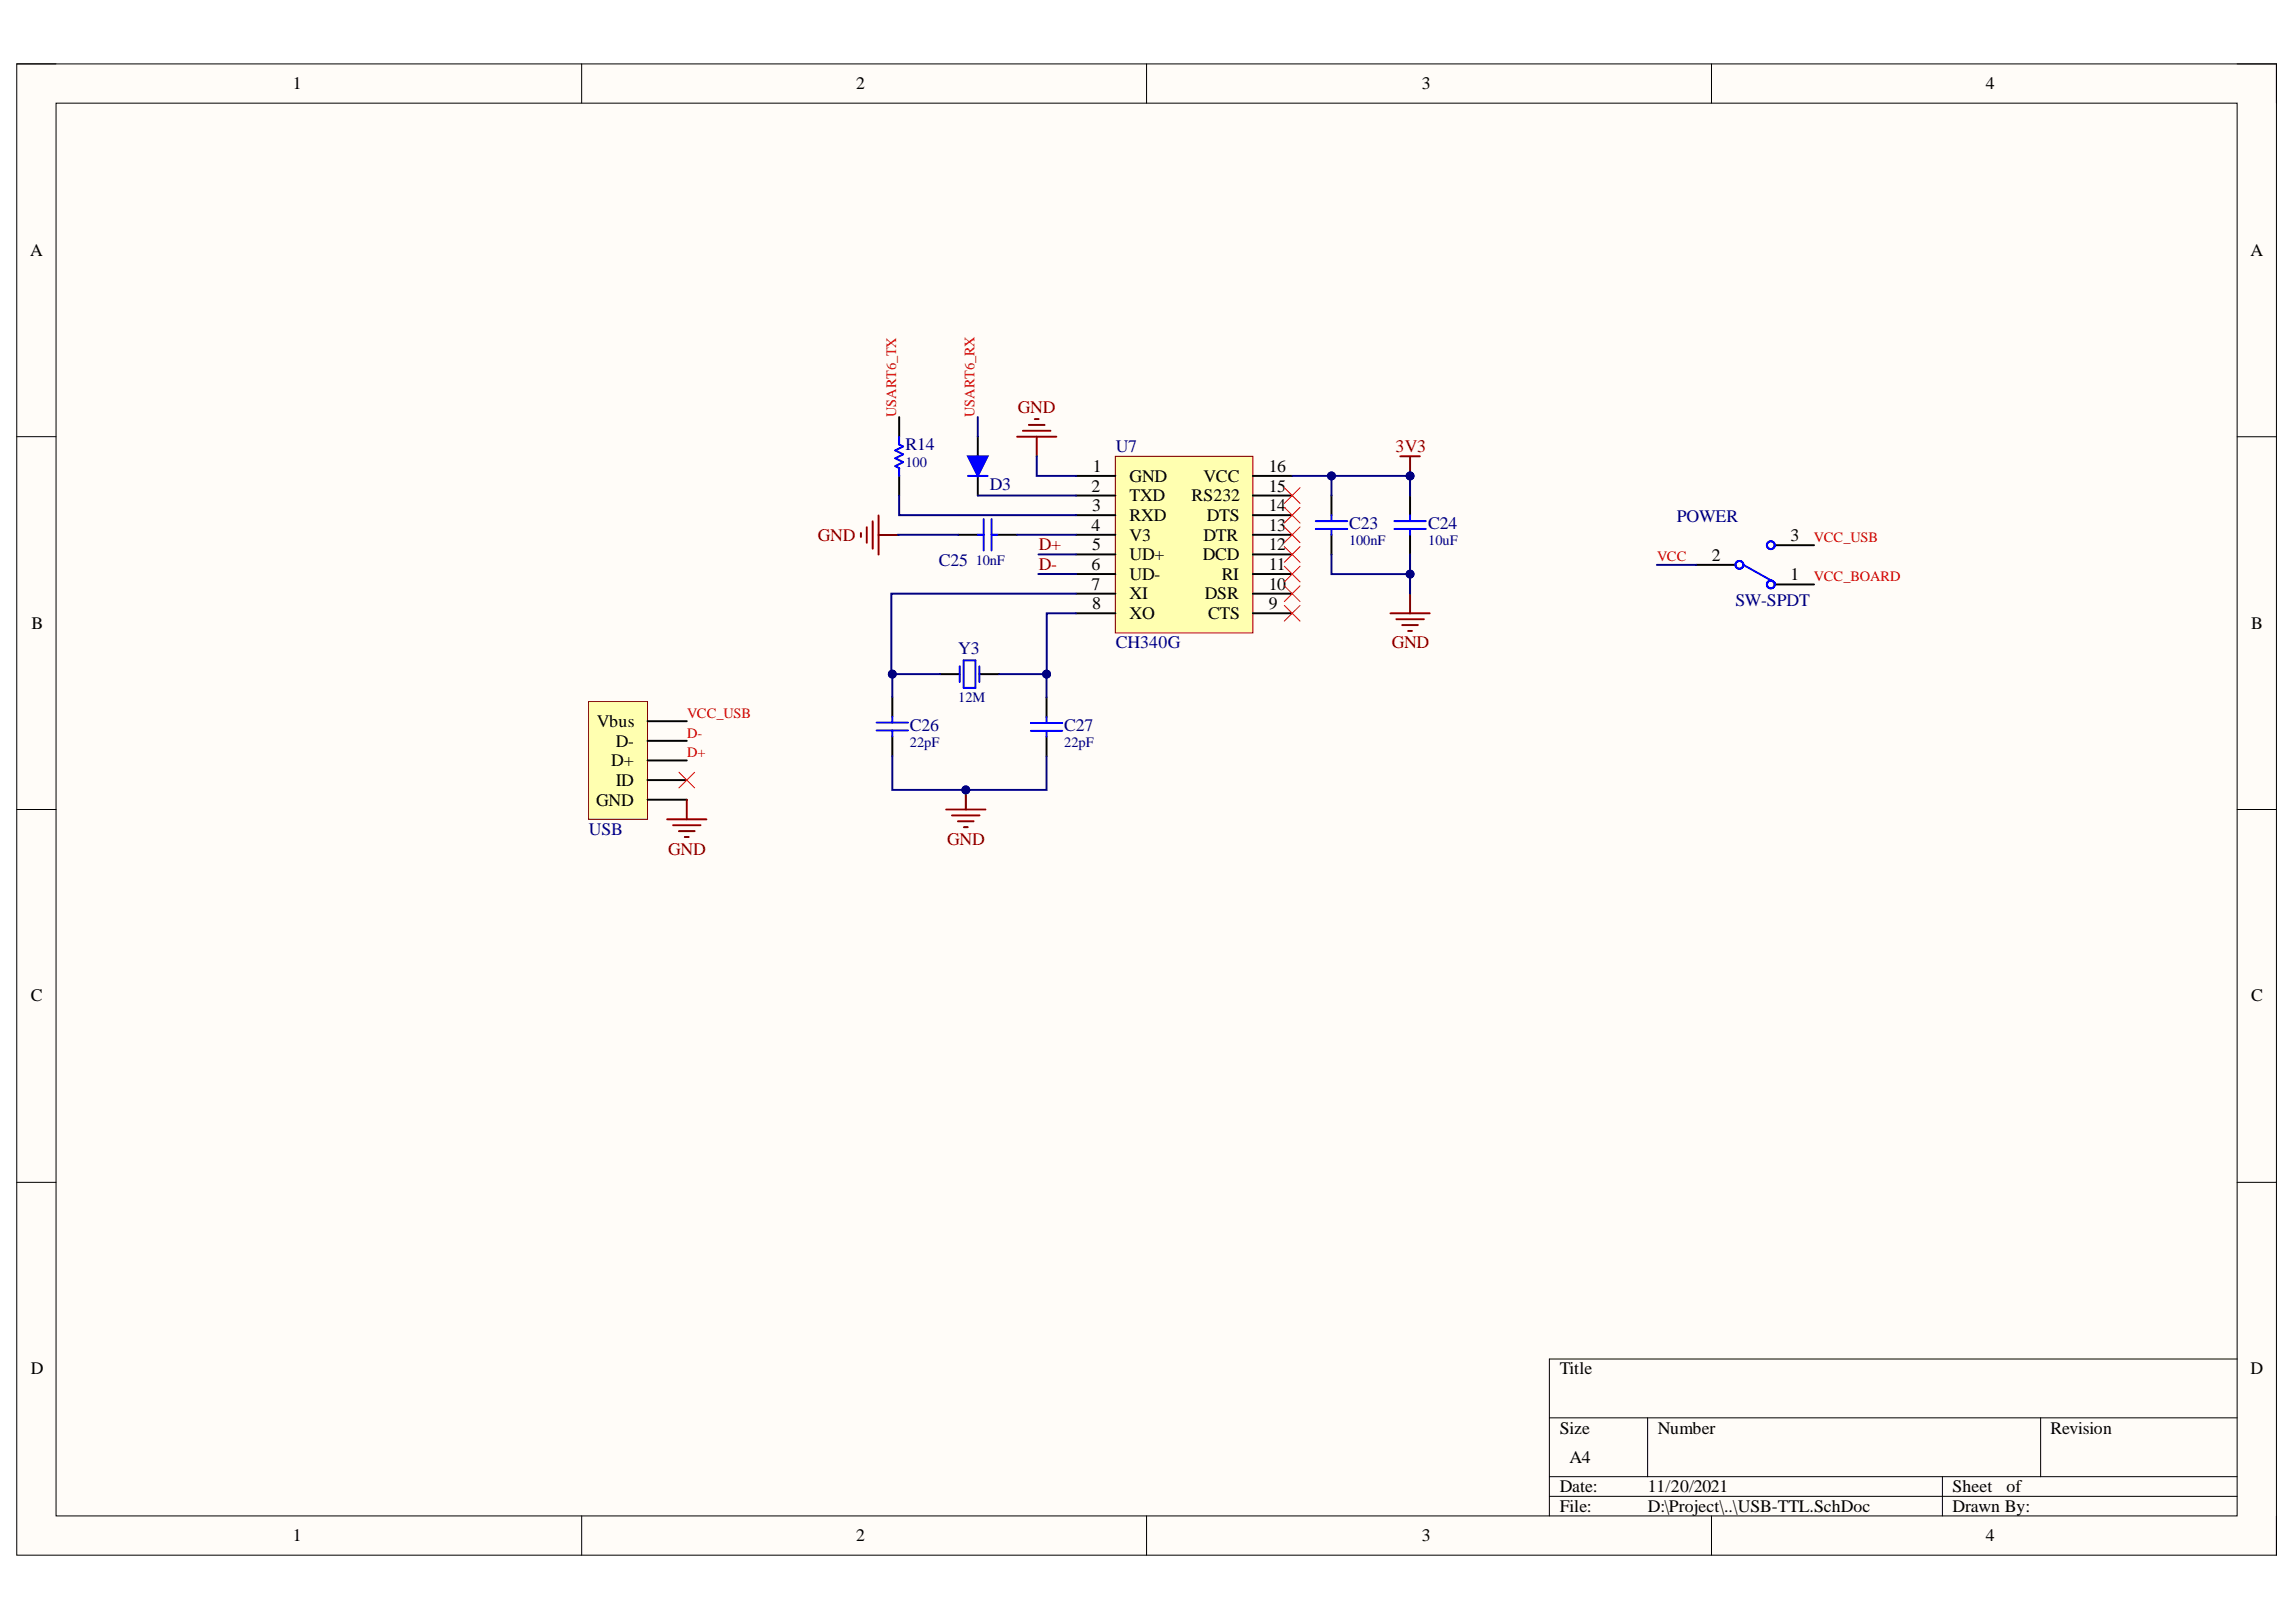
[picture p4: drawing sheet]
<svg xmlns="http://www.w3.org/2000/svg" width="297mm" height="210mm" viewBox="0 0 297 210" stroke-linecap="round" stroke-linejoin="round" font-family="sans-serif">
<defs><g id="words">
<g font-size="2.3">
<text x="37.9" y="11.6">1</text>
<text x="110.8" y="11.6">2</text>
<text x="183.9" y="11.6">3</text>
<text x="256.9" y="11.6">4</text>
<text x="3.9" y="33.1">A</text>
<text x="291.2" y="33.1">A</text>
<text x="141.2" y="63.6">2</text>
<text x="141.4" y="61.1">1</text>
<text x="146.1" y="62.3">GND</text>
<text x="146.1" y="64.9">TXD</text>
<text x="154.2" y="64.9">RS232</text>
<text x="155.7" y="62.3">VCC</text>
<text x="164.1" y="63.6">15</text>
<text x="164.1" y="61.1">16</text>
<text x="141.2" y="68.7">4</text>
<text x="141.3" y="66.2">3</text>
<text x="141.3" y="71.2">5</text>
<text x="146.1" y="67.4">RXD</text>
<text x="146.1" y="70">V3</text>
<text x="155.7" y="70">DTR</text>
<text x="156.1" y="67.4">DTS</text>
<text x="164.1" y="71.2">12</text>
<text x="164.1" y="68.7">13</text>
<text x="164.1" y="66.2">14</text>
<text x="231.6" y="70">3</text>
<text x="141.2" y="73.8">6</text>
<text x="141.2" y="76.3">7</text>
<text x="146.1" y="72.5">UD+</text>
<text x="146.1" y="75">UD-</text>
<text x="146.1" y="77.6">XI</text>
<text x="155.6" y="72.5">DCD</text>
<text x="155.9" y="77.6">DSR</text>
<text x="158.1" y="75">RI</text>
<text x="164.1" y="76.3">10</text>
<text x="164.1" y="73.8">11</text>
<text x="221.5" y="72.6">2</text>
<text x="231.6" y="75.1">1</text>
<text x="4.1" y="81.4">B</text>
<text x="141.3" y="78.8">8</text>
<text x="146.1" y="80.1">XO</text>
<text x="156.3" y="80.1">CTS</text>
<text x="164.1" y="78.8">9</text>
<text x="291.3" y="81.4">B</text>
<text x="77.2" y="94.1">Vbus</text>
<text x="79.1" y="99.2">D+</text>
<text x="79.7" y="96.6">D-</text>
<text x="79.7" y="101.7">ID</text>
<text x="77.1" y="104.3">GND</text>
<text x="4" y="129.6">C</text>
<text x="291.3" y="129.6">C</text>
<text x="4" y="177.8">D</text>
<text x="201.8" y="177.8">Title</text>
<text x="291.2" y="177.8">D</text>
<text x="201.8" y="185.5">Size</text>
<text x="214.5" y="185.5">Number</text>
<text x="265.3" y="185.5">Revision</text>
<text x="203" y="189.3">A4</text>
<text x="201.8" y="193.1">Date:</text>
<text x="201.8" y="195.7">File:</text>
<text x="213.2" y="193.1">11/20/2021</text>
<text x="213.2" y="195.7">D:\Project\..\USB-TTL.SchDoc</text>
<text x="252.6" y="193.1">Sheet</text>
<text x="252.6" y="195.7">Drawn By:</text>
<text x="259.6" y="193.1">of</text>
<text x="37.9" y="199.5">1</text>
<text x="110.8" y="199.5">2</text>
<text x="183.9" y="199.5">3</text>
<text x="256.9" y="199.5">4</text>
</g>
<g font-size="2.3" fill="#800000">
<text x="131.7" y="53.5">GND</text>
<text x="180.6" y="58.5">3V3</text>
<text x="105.8" y="70">GND</text>
<text x="134.4" y="71.2">D+</text>
<text x="134.4" y="73.8">D-</text>
<text x="180" y="83.9">GND</text>
<text x="86.4" y="110.6">GND</text>
<text x="122.5" y="109.3">GND</text>
</g>
<g font-size="2.3" fill="#000080">
<text x="117.1" y="58.3">R14</text>
<text x="144.4" y="58.5">U7</text>
<text x="128" y="63.4">D3</text>
<text x="174.5" y="68.4">C23</text>
<text x="184.8" y="68.4">C24</text>
<text x="216.9" y="67.5">POWER</text>
<text x="121.4" y="73.2">C25</text>
<text x="144.4" y="83.9">CH340G</text>
<text x="224.5" y="78.4">SW-SPDT</text>
<text x="124" y="84.7">Y3</text>
<text x="117.7" y="94.5">C26</text>
<text x="137.7" y="94.5">C27</text>
<text x="76.2" y="108.1">USB</text>
</g>
<g font-size="1.9" fill="#f00">
<text x="115.9" y="54" transform="rotate(-90 115.9 54)">USART6_TX</text>
<text x="126.1" y="54" transform="rotate(-90 126.1 54)">USART6_RX</text>
<text x="234.7" y="70.1">VCC_USB</text>
<text x="214.4" y="72.7">VCC</text>
<text x="234.7" y="75.2">VCC_BOARD</text>
<text x="88.9" y="92.9">VCC_USB</text>
<text x="88.9" y="95.5">D-</text>
<text x="88.9" y="98">D+</text>
</g>
<g font-size="1.9" fill="#000080">
<text x="117.1" y="60.4">100</text>
<text x="174.5" y="70.5">100nF</text>
<text x="184.8" y="70.5">10uF</text>
<text x="126.3" y="73.1">10nF</text>
<text x="124" y="90.9">12M</text>
<text x="117.7" y="96.6">22pF</text>
<text x="137.7" y="96.6">22pF</text>
</g>
</g></defs>
<path d="M2.2 8.3h292.3v193h-292.3z" fill-rule="evenodd" fill="#fffcf8"/>
<path d="M2.2 8.3h292.3v193h-292.3z" fill="none" stroke="#000" stroke-width=".13"/>
<path d="M7.3 13.4h282.1v182.8h-282.1z" fill-rule="evenodd" fill="#fffcf8"/>
<g fill="none" stroke="#000" stroke-width=".13">
<path d="M2.2 8.3h5.1M7.3 13.4h282.1v182.8h-282.1zM75.2 8.3v5M148.3 8.3v5M221.4 8.3v5.1M289.4 8.3h5.1v5.1M2.2 56.5h5.1M289.4 56.5h5.1M2.2 104.8h5.1M289.4 104.8h5.1M2.2 153h5.1M289.4 153h5.1"/>
<path d="M289.4 175.9h-89v20.3M75.3 196.2v5.1M148.3 196.2v5.1M200.4 183.5h89M200.4 191.1h89M200.4 193.6h89M213.2 183.5v7.6M221.4 196.2v5.1M251.3 191.1v5.1M264 183.5v7.6M294.5 196.2v5.1"/>
</g>
<path d="M144.3 59.1h17.8v22.8h-17.8z" fill-rule="evenodd" fill="#ffffb0"/>
<path d="M144.3 59.1h17.8v22.8h-17.8z" fill="none" stroke="#800000" stroke-width=".13"/>
<g fill="none" stroke="#000" stroke-width=".25">
<path d="M139.2 61.6h5.1M139.2 64.1h5.1M139.2 66.7h5.1M139.2 69.2h5.1M139.2 71.7h5.1M139.2 74.3h5.1M139.2 76.8h5.1M139.2 79.4h5.1M162.1 61.6h5.1M162.1 64.1h5.1M162.1 66.7h5.1M162.1 69.2h5.1"/>
<path d="M162.1 71.7h5.1M162.1 74.3h5.1M162.1 76.8h5.1M162.1 79.4h5.1M219.4 73.1h5.1M229.6 70.6h5.1M229.6 75.6h5.1"/>
</g>
<g fill="none" stroke="#00f" stroke-width=".25">
<path d="M225.5 73.1l4.1 2.3"/>
<circle cx="225" cy="73.1" r=".51"/>
<circle cx="229.1" cy="70.6" r=".51"/>
<circle cx="229.1" cy="75.6" r=".51"/>
</g>
<path d="M181.2 59.1h2.5M182.4 59.1v2.5" fill="none" stroke="#800000" stroke-width=".25"/>
<circle cx="182.4" cy="61.6" r=".51" fill="#000080"/>
<circle cx="182.4" cy="61.6" r=".51" fill="none" stroke="#000080" stroke-width=".13"/>
<path d="M131.6 56.5h5.1M132.3 55.7h3.6M133.1 55h2M133.9 54.2h.5M134.1 56.5v2.6M179.9 79.4h5.1M182.4 76.8v2.6M180.6 80.1h3.6M181.4 80.9h2M182.2 81.7h.5" fill="none" stroke="#800000" stroke-width=".25"/>
<path d="M126.5 56.5v2.6M126.5 61.6v2.5M172.3 64.1v2.6M172.3 69.2v2.5M182.4 64.1v2.6M182.4 69.2v2.5" fill="none" stroke="#000" stroke-width=".25"/>
<path d="M125.2 61.6h2.6M170.2 67.4h4.1M170.2 68.5h4.1M172.3 66.7v.7M172.3 68.4v.8M180.4 67.4h4.1M180.4 68.5h4.1M182.4 66.7v.7M182.4 68.5v.7" fill="none" stroke="#00f" stroke-width=".25"/>
<path d="M125.2 59.1h2.6l-1.3 2.5z" fill="#00f"/>
<g fill="none" stroke="#00f" stroke-width=".25">
<path d="M116.3 56.5v1l.5 .3-1 .5 1 .5-1 .5 1 .5-1 .5 .5 .3v1M125.2 59.1h2.6l-1.3 2.5zM126.5 69.2h.8M127.3 67.2v4M128.3 67.2v4M128.3 69.2h.7M113.4 93.5h4.1M113.4 94.5h4.1M115.4 92.8v.7M115.4 94.5v.8M124.2 86.2v2.1M124.7 85.5h1.5v3.5h-1.5z"/>
<path d="M126.7 86.2v2.1M133.4 93.6h4M133.4 94.6h4M135.4 92.8v.8M135.4 94.6v.7"/>
</g>
<path d="M116.3 54v2.5M116.3 61.6v2.5M124 69.2h2.5M129 69.2h2.6M115.4 90.2v2.6M115.4 95.3v2.5M121.6 87.2h2.6M126.7 87.2h2.5M135.4 90.3v2.5M135.4 95.3v2.6" fill="none" stroke="#000" stroke-width=".25"/>
<path d="M111.4 69v.5M112.1 68.2v2M112.9 67.5v3.5M113.7 66.7v5.1M113.7 69.2h2.5M122.4 104.8h5.1M123.2 105.5h3.5M123.9 106.3h2.1M124.7 107h.5M124.9 102.2v2.6" fill="none" stroke="#800000" stroke-width=".25"/>
<g fill="none" stroke="#f00" stroke-width=".13">
<path d="M166.2 63.1l2 2M166.2 65.7l2 2M166.2 68.2l2 2M166.2 70.7l2 2.1M166.2 73.3l2 2M166.2 75.8l2 2M166.2 78.4l2 2M168.2 63.1l-2 2M168.2 65.7l-2 2M168.2 68.2l-2 2M168.2 70.7l-2 2.1M168.2 73.3l-2 2"/>
<path d="M168.2 75.8l-2 2M168.2 78.4l-2 2"/>
</g>
<circle cx="125" cy="102.2" r=".51" fill="#000080"/>
<circle cx="125" cy="102.2" r=".51" fill="none" stroke="#000080" stroke-width=".13"/>
<path d="M76.1 90.8h7.7v15.2h-7.7z" fill-rule="evenodd" fill="#ffffb0"/>
<path d="M76.1 90.8h7.7v15.2h-7.7z" fill="none" stroke="#800000" stroke-width=".13"/>
<path d="M83.8 93.3h5M83.8 95.9h5M83.8 98.4h5M83.8 101h5M83.8 103.5h5" fill="none" stroke="#000" stroke-width=".25"/>
<path d="M87.8 99.9l2.1 2.1M89.9 99.9l-2.1 2.1" fill="none" stroke="#f00" stroke-width=".13"/>
<path d="M86.3 106h5.1M87.1 106.8h3.5M87.8 107.6h2.1M88.6 108.3h.5M88.8 103.5v2.5" fill="none" stroke="#800000" stroke-width=".25"/>
<path d="M115.4 97.8v4.4h20v-4.3" fill="none" stroke="#000080" stroke-width=".25"/>
<circle cx="125" cy="102.2" r=".51" fill="#000080"/>
<circle cx="125" cy="102.2" r=".51" fill="none" stroke="#000080" stroke-width=".13"/>
<path d="M139.2 76.8h-23.9v10.4h.1" fill="none" stroke="#000080" stroke-width=".25"/>
<circle cx="115.4" cy="87.2" r=".51" fill="#000080"/>
<circle cx="115.4" cy="87.2" r=".51" fill="none" stroke="#000080" stroke-width=".13"/>
<path d="M121.6 87.2h-6.2v3" fill="none" stroke="#000080" stroke-width=".25"/>
<circle cx="115.4" cy="87.2" r=".51" fill="#000080"/>
<circle cx="115.4" cy="87.2" r=".51" fill="none" stroke="#000080" stroke-width=".13"/>
<path d="M116.3 64.1v2.6h22.9M124 69.2h-7.8M126.5 64.1h12.7M129.2 87.2h6.2v3.1" fill="none" stroke="#000080" stroke-width=".25"/>
<circle cx="135.4" cy="87.2" r=".51" fill="#000080"/>
<circle cx="135.4" cy="87.2" r=".51" fill="none" stroke="#000080" stroke-width=".13"/>
<path d="M134.1 59.1v2.5h5.1M131.6 69.2h7.6M134.3 74.3h4.9M134.4 71.7h4.8M139.2 79.4h-3.8v7.8" fill="none" stroke="#000080" stroke-width=".25"/>
<circle cx="135.4" cy="87.2" r=".51" fill="#000080"/>
<circle cx="135.4" cy="87.2" r=".51" fill="none" stroke="#000080" stroke-width=".13"/>
<path d="M167.2 61.6h15.2v2.5" fill="none" stroke="#000080" stroke-width=".25"/>
<circle cx="182.4" cy="61.6" r=".51" fill="#000080"/>
<circle cx="182.4" cy="61.6" r=".51" fill="none" stroke="#000080" stroke-width=".13"/>
<circle cx="172.3" cy="61.6" r=".51" fill="#000080"/>
<circle cx="172.3" cy="61.6" r=".51" fill="none" stroke="#000080" stroke-width=".13"/>
<path d="M172.3 71.7v2.6h10.1" fill="none" stroke="#000080" stroke-width=".25"/>
<circle cx="182.4" cy="74.3" r=".51" fill="#000080"/>
<circle cx="182.4" cy="74.3" r=".51" fill="none" stroke="#000080" stroke-width=".13"/>
<path d="M126.5 54v2.5M172.3 61.6v2.5M214.3 73.1h5.1" fill="none" stroke="#000080" stroke-width=".25"/>
<circle cx="172.3" cy="61.6" r=".51" fill="#000080"/>
<circle cx="172.3" cy="61.6" r=".51" fill="none" stroke="#000080" stroke-width=".13"/>
<path d="M182.4 71.7v5.1" fill="none" stroke="#000080" stroke-width=".25"/>
<circle cx="182.4" cy="74.3" r=".51" fill="#000080"/>
<circle cx="182.4" cy="74.3" r=".51" fill="none" stroke="#000080" stroke-width=".13"/>
<use href="#words"/>
</svg>
